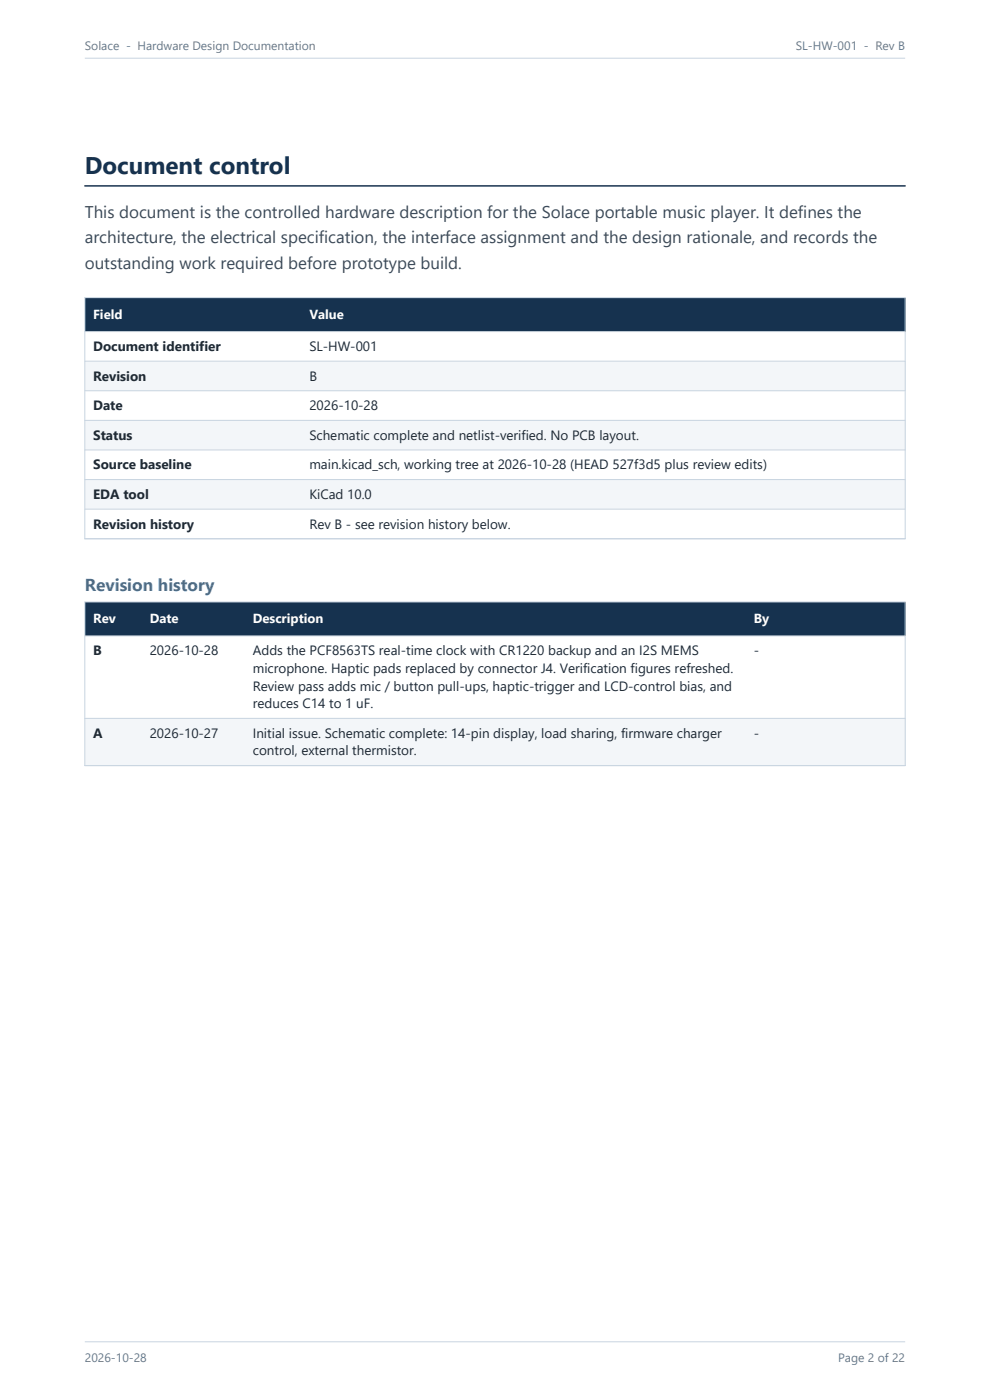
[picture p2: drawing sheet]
<svg xmlns="http://www.w3.org/2000/svg" width="210mm" height="297mm" viewBox="0 0 210 297" stroke-linecap="round" stroke-linejoin="round" font-family="sans-serif">
<defs><g id="words">
<text font-size="5.1" fill="#16324f" x="18" y="36.8">Document control</text>
<text font-size="3.7" fill="#2f7bb5" x="18" y="125.4">Revision history</text>
<g font-size="3.6" fill="#3a4a5a">
<text x="18" y="46.2">This document is the controlled hardware description for the Solace portable music player. It defines the</text>
<text x="18" y="51.6">architecture, the electrical specification, the interface assignment and the design rationale, and records the</text>
<text x="18" y="57.1">outstanding work required before prototype build.</text>
</g>
<g font-size="2.9" fill="#1f2933">
<text x="19.8" y="74.5">Document identifier</text>
<text x="65.6" y="74.5">SL-HW-001</text>
<text x="19.8" y="80.7">Revision</text>
<text x="65.6" y="80.7">B</text>
<text x="19.8" y="87">Date</text>
<text x="65.6" y="87">2026-10-28</text>
<text x="19.8" y="93.3">Status</text>
<text x="65.6" y="93.3">Schematic complete and netlist-verified. No PCB layout.</text>
<text x="19.8" y="99.6">Source baseline</text>
<text x="65.6" y="99.6">main.kicad_sch, working tree at 2026-10-28 (HEAD 527f3d5 plus review edits)</text>
<text x="19.8" y="105.9">EDA tool</text>
<text x="65.6" y="105.9">KiCad 10.0</text>
<text x="19.8" y="112.1">Revision history</text>
<text x="65.6" y="112.1">Rev B - see revision history below.</text>
<text x="19.8" y="139">B</text>
<text x="31.7" y="139">2026-10-28</text>
<text x="53.6" y="139">Adds the PCF8563TS real-time clock with CR1220 backup and an I2S MEMS</text>
<text x="53.6" y="142.8">microphone. Haptic pads replaced by connector J4. Verification figures refreshed.</text>
<text x="159.9" y="139">-</text>
<text x="53.6" y="146.5">Review pass adds mic / button pull-ups, haptic-trigger and LCD-control bias, and</text>
<text x="53.6" y="150.2">reduces C14 to 1 uF.</text>
<text x="19.8" y="156.5">A</text>
<text x="31.7" y="156.5">2026-10-27</text>
<text x="53.6" y="156.5">Initial issue. Schematic complete: 14-pin display, load sharing, firmware charger</text>
<text x="53.6" y="160.3">control, external thermistor.</text>
<text x="159.9" y="156.5">-</text>
</g>
<g font-size="2.8" fill="#fff">
<text x="19.8" y="67.7">Field</text>
<text x="65.6" y="67.7">Value</text>
<text x="19.8" y="132.3">Rev</text>
<text x="31.7" y="132.3">Date</text>
<text x="53.6" y="132.3">Description</text>
<text x="159.9" y="132.3">By</text>
</g>
<g font-size="2.6" fill="#66788a">
<text x="18" y="10.6">Solace - Hardware Design Documentation</text>
<text x="168.8" y="10.6">SL-HW-001 - Rev B</text>
<text x="18" y="288.9">2026-10-28</text>
<text x="177.8" y="288.9">Page 2 of 22</text>
</g>
</g></defs>
<path d="M18 12.3h174M18 284.7h174" fill="none" stroke="#c8d4e0" stroke-width=".21"/>
<path d="M18 39.4h174" fill="none" stroke="#16324f" stroke-width=".32"/>
<path d="M18 63.1h174v7.2h-174z" fill-rule="evenodd" fill="#16324f"/>
<g fill="#f3f6f9">
<path d="M18 76.6h174v6.3h-174z" fill-rule="evenodd"/>
<path d="M18 89.2h174v6.3h-174z" fill-rule="evenodd"/>
<path d="M18 101.7h174v6.3h-174z" fill-rule="evenodd"/>
</g>
<path d="M18 70.3h174M18 76.6h174M18 63.1h174v51.2h-174zM18 82.9h174M18 89.2h174M18 95.5h174M18 101.7h174M18 108h174" fill="none" stroke="#c8d4e0" stroke-width=".21"/>
<path d="M18 127.7h174v7.2h-174z" fill-rule="evenodd" fill="#16324f"/>
<path d="M18 152.4h174v10h-174z" fill-rule="evenodd" fill="#f3f6f9"/>
<path d="M18 134.9h174M18 127.7h174v34.7h-174zM18 152.4h174" fill="none" stroke="#c8d4e0" stroke-width=".21"/>
<use href="#words"/>
</svg>
